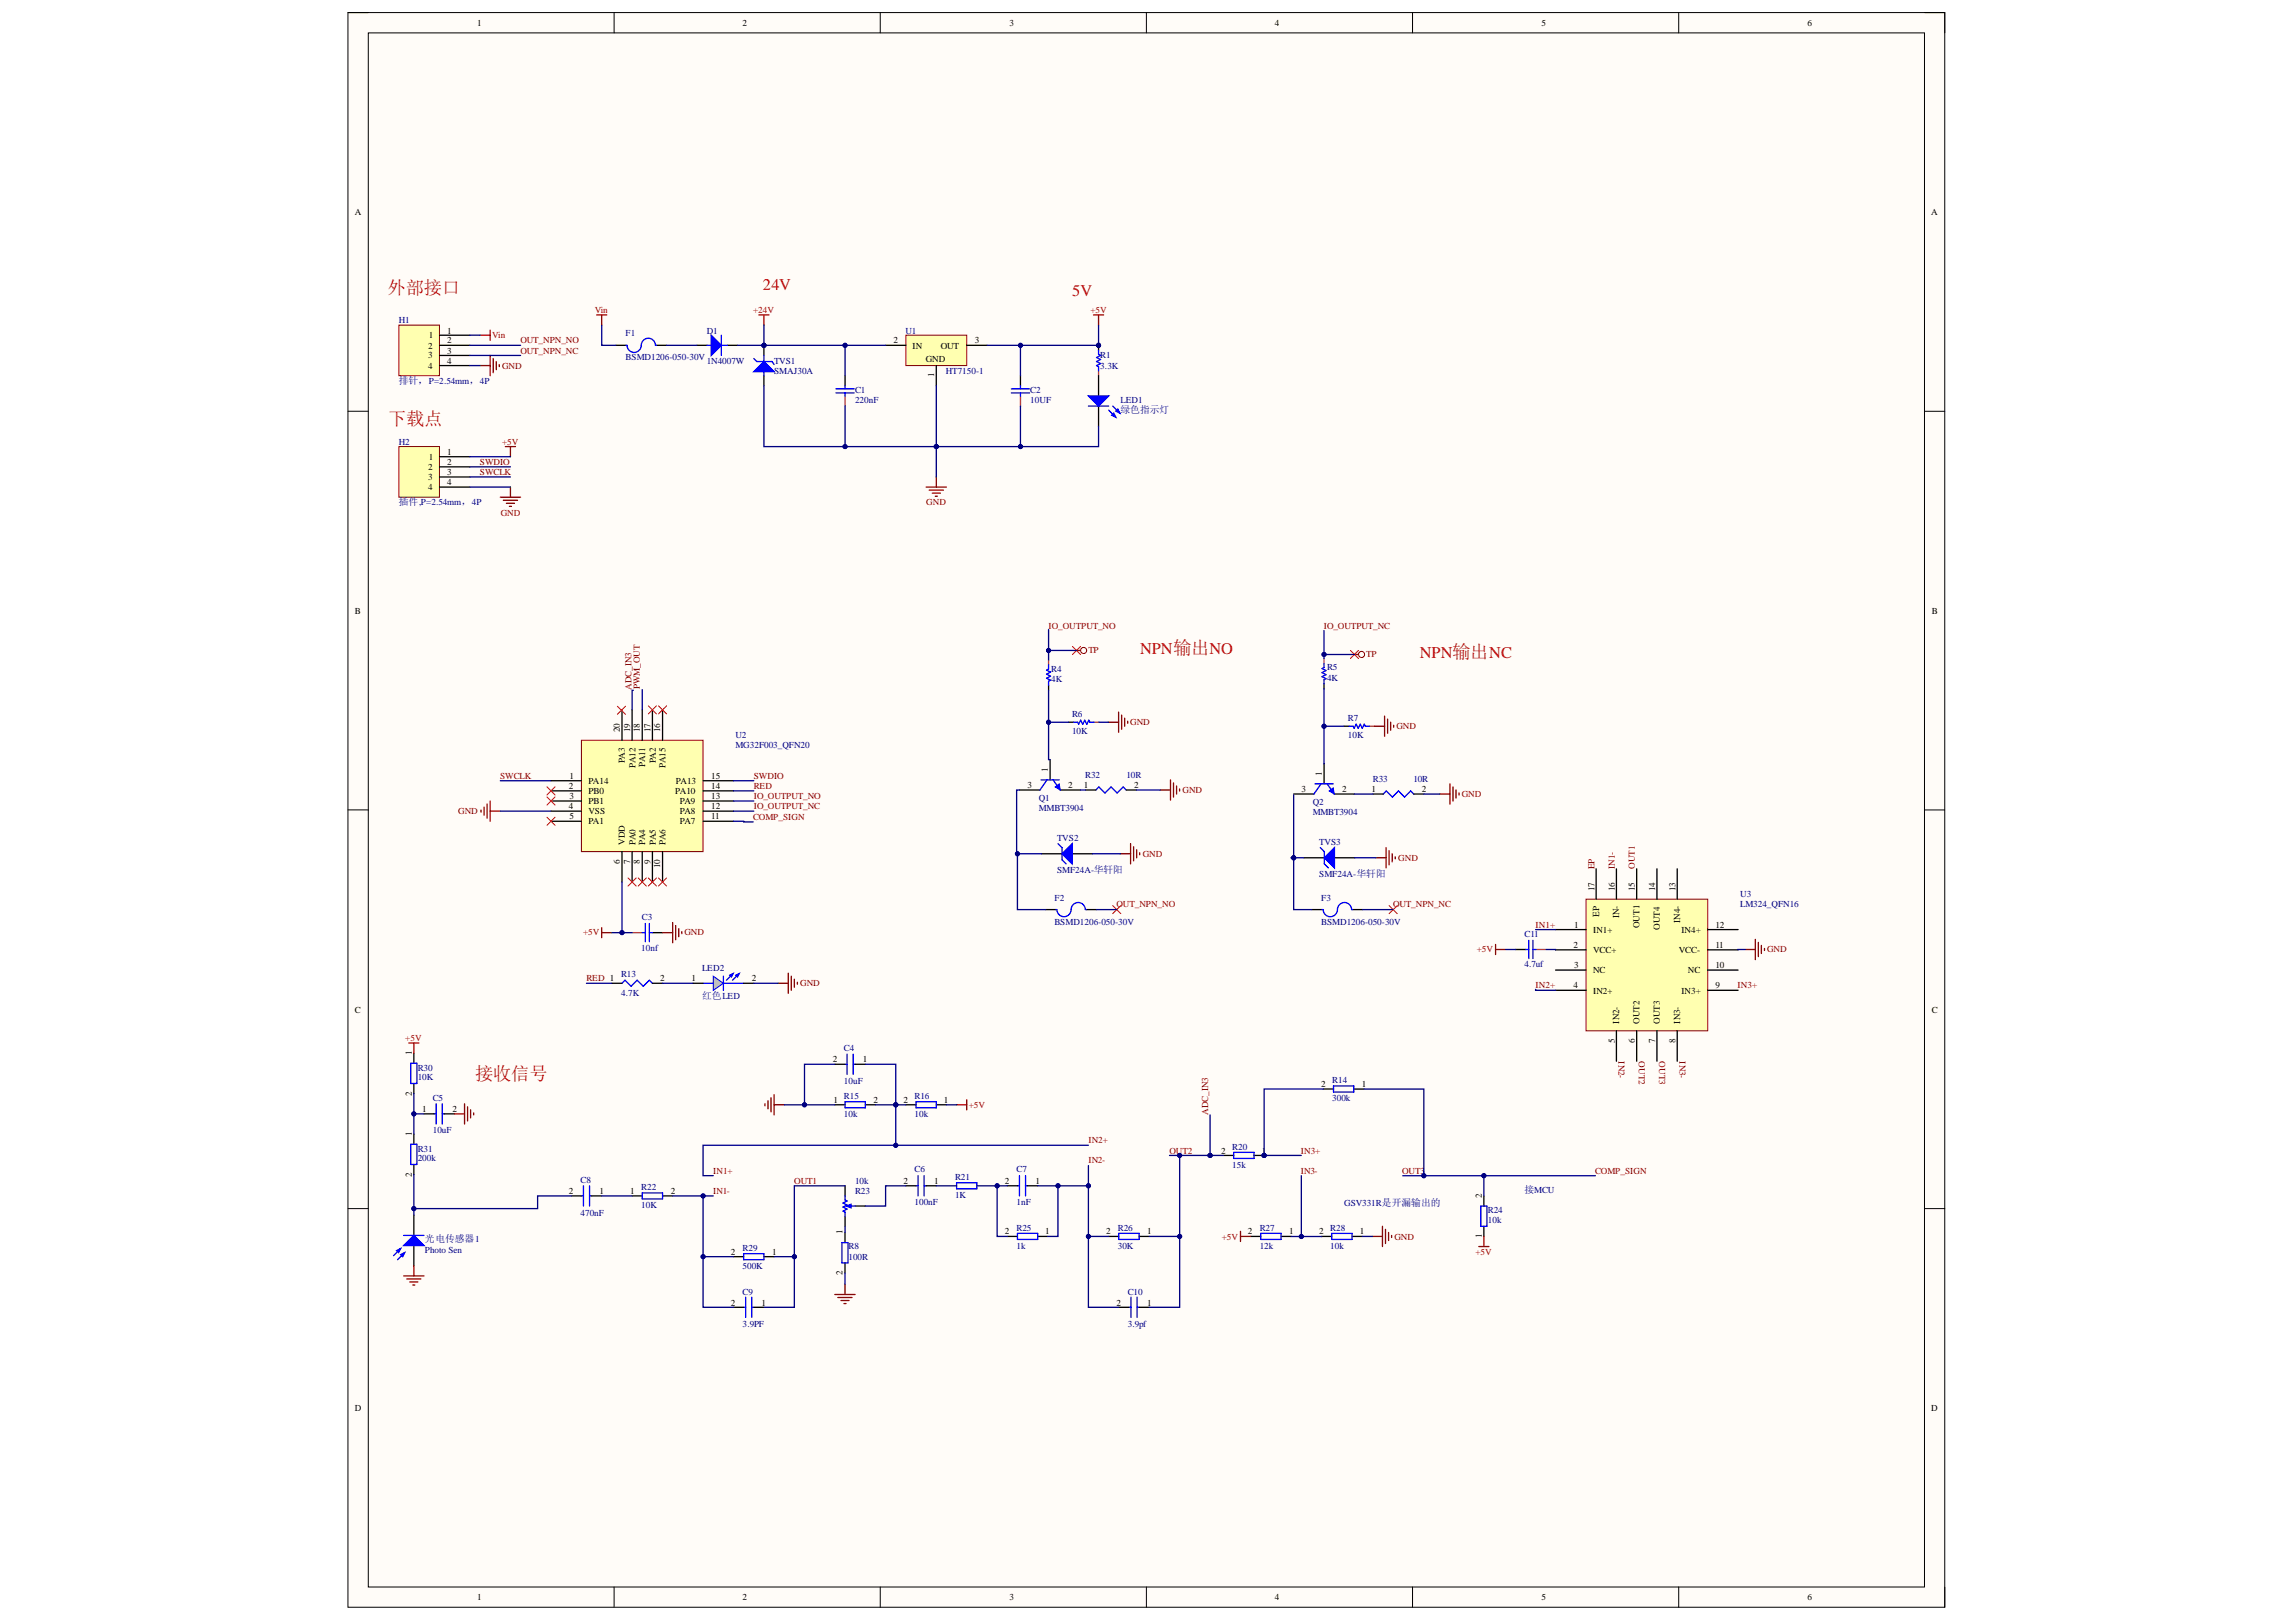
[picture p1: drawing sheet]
<svg xmlns="http://www.w3.org/2000/svg" width="297mm" height="210mm" viewBox="0 0 297 210" stroke-linecap="round" stroke-linejoin="round" font-family="sans-serif">
<defs><g id="words">
<g font-size="2.4" fill="#f00">
<text x="50.2" y="38.1">外部接口</text>
<text x="50.2" y="55">下载点</text>
<text x="61.5" y="139.7">接收信号</text>
</g>
<g font-size="2.1" fill="#f00">
<text x="98.7" y="37.6">24V</text>
<text x="138.7" y="38.3">5V</text>
<text x="147.5" y="84.6">NPN输出NO</text>
<text x="183.7" y="85.2">NPN输出NC</text>
</g>
<g font-size="1.3" fill="#000080">
<text x="51.6" y="49.7">排针，P=2.54mm，4P</text>
<text x="145" y="53.4">绿色指示灯</text>
<text x="51.6" y="65.4">插件,P=2.54mm，4P</text>
<text x="90.8" y="129.3">红色LED</text>
<text x="197.2" y="154.4">接MCU</text>
<text x="55" y="160.8">光电传感器1</text>
</g>
<g font-size="1.2">
<text x="61.7" y="3.4">1</text>
<text x="96.1" y="3.4">2</text>
<text x="130.6" y="3.4">3</text>
<text x="164.9" y="3.4">4</text>
<text x="199.4" y="3.4">5</text>
<text x="233.8" y="3.4">6</text>
<text x="45.9" y="27.8">A</text>
<text x="249.8" y="27.8">A</text>
<text x="55.4" y="45.1">2</text>
<text x="55.4" y="46.4">3</text>
<text x="55.4" y="47.7">4</text>
<text x="55.5" y="43.8">1</text>
<text x="57.8" y="43.2">1</text>
<text x="57.8" y="44.4">2</text>
<text x="57.8" y="45.8">3</text>
<text x="57.8" y="47">4</text>
<text x="115.6" y="44.4">2</text>
<text x="118.1" y="45.1">IN</text>
<text x="119.8" y="46.8">GND</text>
<text x="121.7" y="45.1">OUT</text>
<text x="126.1" y="44.4">3</text>
<text x="120.9" y="48.8" transform="rotate(-90 120.9 48.8)">1</text>
<text x="55.5" y="59.5">1</text>
<text x="57.8" y="58.9">1</text>
<text x="55.4" y="60.8">2</text>
<text x="55.4" y="62.1">3</text>
<text x="55.4" y="63.4">4</text>
<text x="57.8" y="60.1">2</text>
<text x="57.8" y="61.5">3</text>
<text x="57.8" y="62.8">4</text>
<text x="45.9" y="79.4">B</text>
<text x="249.9" y="79.4">B</text>
<text x="80.2" y="94.8" transform="rotate(-90 80.2 94.8)">20</text>
<text x="81.5" y="94.8" transform="rotate(-90 81.5 94.8)">19</text>
<text x="82.8" y="94.8" transform="rotate(-90 82.8 94.8)">18</text>
<text x="84.2" y="94.8" transform="rotate(-90 84.2 94.8)">17</text>
<text x="85.4" y="94.8" transform="rotate(-90 85.4 94.8)">16</text>
<text x="73.7" y="100.8">1</text>
<text x="76.1" y="101.5">PA14</text>
<text x="80.9" y="98.8" transform="rotate(-90 80.9 98.8)">PA3</text>
<text x="82.2" y="99.3" transform="rotate(-90 82.2 99.3)">PA12</text>
<text x="83.5" y="99.3" transform="rotate(-90 83.5 99.3)">PA11</text>
<text x="84.8" y="98.8" transform="rotate(-90 84.8 98.8)">PA2</text>
<text x="86.1" y="99.3" transform="rotate(-90 86.1 99.3)">PA15</text>
<text x="87.4" y="101.5">PA13</text>
<text x="92" y="100.8">15</text>
<text x="133" y="102">3</text>
<text x="135.6" y="99.9" transform="rotate(-90 135.6 99.9)">1</text>
<text x="138.2" y="102">2</text>
<text x="140.2" y="102">1</text>
<text x="146.7" y="102">2</text>
<text x="171" y="100.4" transform="rotate(-90 171 100.4)">1</text>
<text x="73.6" y="102.1">2</text>
<text x="73.6" y="104.8">4</text>
<text x="73.7" y="103.4">3</text>
<text x="73.7" y="106">5</text>
<text x="76.1" y="102.7">PB0</text>
<text x="76.1" y="104.1">PB1</text>
<text x="76.1" y="105.3">VSS</text>
<text x="76.1" y="106.7">PA1</text>
<text x="87.4" y="102.7">PA10</text>
<text x="88" y="106.7">PA7</text>
<text x="88" y="105.3">PA8</text>
<text x="88" y="104.1">PA9</text>
<text x="92" y="106">11</text>
<text x="92" y="104.8">12</text>
<text x="92" y="103.4">13</text>
<text x="92" y="102.1">14</text>
<text x="168.4" y="102.5">3</text>
<text x="173.6" y="102.5">2</text>
<text x="177.4" y="102.5">1</text>
<text x="183.9" y="102.5">2</text>
<text x="80.2" y="111.8" transform="rotate(-90 80.2 111.8)">6</text>
<text x="80.9" y="109.3" transform="rotate(-90 80.9 109.3)">VDD</text>
<text x="81.5" y="111.8" transform="rotate(-90 81.5 111.8)">7</text>
<text x="82.2" y="109.3" transform="rotate(-90 82.2 109.3)">PA0</text>
<text x="82.8" y="111.8" transform="rotate(-90 82.8 111.8)">8</text>
<text x="83.5" y="109.3" transform="rotate(-90 83.5 109.3)">PA4</text>
<text x="84.2" y="111.8" transform="rotate(-90 84.2 111.8)">9</text>
<text x="84.8" y="109.3" transform="rotate(-90 84.8 109.3)">PA5</text>
<text x="85.4" y="112.4" transform="rotate(-90 85.4 112.4)">10</text>
<text x="86.1" y="109.3" transform="rotate(-90 86.1 109.3)">PA6</text>
<text x="206.3" y="115.3" transform="rotate(-90 206.3 115.3)">17</text>
<text x="206.9" y="118.6" transform="rotate(-90 206.9 118.6)">EP</text>
<text x="208.9" y="115.3" transform="rotate(-90 208.9 115.3)">16</text>
<text x="209.5" y="118.9" transform="rotate(-90 209.5 118.9)">IN-</text>
<text x="211.5" y="115.3" transform="rotate(-90 211.5 115.3)">15</text>
<text x="214.1" y="115.3" transform="rotate(-90 214.1 115.3)">14</text>
<text x="216.8" y="115.3" transform="rotate(-90 216.8 115.3)">13</text>
<text x="217.4" y="119.5" transform="rotate(-90 217.4 119.5)">IN4-</text>
<text x="203.6" y="122.7">2</text>
<text x="203.7" y="120">1</text>
<text x="203.7" y="125.3">3</text>
<text x="206.1" y="120.7">IN1+</text>
<text x="206.1" y="123.3">VCC+</text>
<text x="206.1" y="126">NC</text>
<text x="212.1" y="120.1" transform="rotate(-90 212.1 120.1)">OUT1</text>
<text x="214.7" y="120.3" transform="rotate(-90 214.7 120.3)">OUT4</text>
<text x="217.2" y="123.3">VCC-</text>
<text x="217.5" y="120.7">IN4+</text>
<text x="218.4" y="126">NC</text>
<text x="221.9" y="125.3">10</text>
<text x="221.9" y="122.7">11</text>
<text x="221.9" y="120">12</text>
<text x="45.9" y="131">C</text>
<text x="85.4" y="127">2</text>
<text x="89.5" y="127">1</text>
<text x="97.3" y="127">2</text>
<text x="203.6" y="127.9">4</text>
<text x="206.1" y="128.6">IN2+</text>
<text x="217.5" y="128.6">IN3+</text>
<text x="221.9" y="127.9">9</text>
<text x="249.9" y="131">C</text>
<text x="53.3" y="136.5" transform="rotate(-90 53.3 136.5)">1</text>
<text x="107.7" y="137.4">2</text>
<text x="111.6" y="137.4">1</text>
<text x="208.9" y="134.9" transform="rotate(-90 208.9 134.9)">5</text>
<text x="209.5" y="132.5" transform="rotate(-90 209.5 132.5)">IN2-</text>
<text x="211.5" y="135" transform="rotate(-90 211.5 135)">6</text>
<text x="212.1" y="132.5" transform="rotate(-90 212.1 132.5)">OUT2</text>
<text x="214.1" y="135" transform="rotate(-90 214.1 135)">7</text>
<text x="214.7" y="132.5" transform="rotate(-90 214.7 132.5)">OUT3</text>
<text x="216.8" y="135" transform="rotate(-90 216.8 135)">8</text>
<text x="217.4" y="132.5" transform="rotate(-90 217.4 132.5)">IN3-</text>
<text x="53.3" y="141.8" transform="rotate(-90 53.3 141.8)">2</text>
<text x="54.6" y="143.9">1</text>
<text x="58.5" y="143.9">2</text>
<text x="107.8" y="142.7">1</text>
<text x="113" y="142.7">2</text>
<text x="116.9" y="142.7">2</text>
<text x="122.1" y="142.7">1</text>
<text x="170.9" y="140.7">2</text>
<text x="176.2" y="140.7">1</text>
<text x="53.3" y="147" transform="rotate(-90 53.3 147)">1</text>
<text x="158" y="149.3">2</text>
<text x="163.2" y="149.3">1</text>
<text x="53.3" y="152.3" transform="rotate(-90 53.3 152.3)">2</text>
<text x="73.6" y="154.5">2</text>
<text x="77.6" y="154.5">1</text>
<text x="81.5" y="154.5">1</text>
<text x="86.8" y="154.5">2</text>
<text x="116.9" y="153.2">2</text>
<text x="120.9" y="153.2">1</text>
<text x="130" y="153.2">2</text>
<text x="134" y="153.2">1</text>
<text x="191.7" y="155" transform="rotate(-90 191.7 155)">2</text>
<text x="109" y="159.8" transform="rotate(-90 109 159.8)">1</text>
<text x="130" y="159.8">2</text>
<text x="135.2" y="159.8">1</text>
<text x="143.1" y="159.8">2</text>
<text x="148.4" y="159.8">1</text>
<text x="161.5" y="159.8">2</text>
<text x="166.8" y="159.8">1</text>
<text x="170.7" y="159.8">2</text>
<text x="175.9" y="159.8">1</text>
<text x="191.7" y="160.2" transform="rotate(-90 191.7 160.2)">1</text>
<text x="94.6" y="162.4">2</text>
<text x="99.9" y="162.4">1</text>
<text x="109" y="165" transform="rotate(-90 109 165)">2</text>
<text x="94.6" y="169">2</text>
<text x="98.5" y="169">1</text>
<text x="144.5" y="169">2</text>
<text x="148.4" y="169">1</text>
<text x="45.9" y="182.6">D</text>
<text x="249.8" y="182.6">D</text>
<text x="61.7" y="207.1">1</text>
<text x="96.1" y="207.1">2</text>
<text x="130.6" y="207.1">3</text>
<text x="164.9" y="207.1">4</text>
<text x="199.4" y="207.1">5</text>
<text x="233.8" y="207.1">6</text>
</g>
<g font-size="1.2" fill="#000080">
<text x="51.6" y="41.8">H1</text>
<text x="80.9" y="43.5">F1</text>
<text x="80.9" y="46.6">BSMD1206-050-30V</text>
<text x="91.4" y="43.2">D1</text>
<text x="91.4" y="47">1N4007W</text>
<text x="100.1" y="47">TVS1</text>
<text x="117.1" y="43.2">U1</text>
<text x="142.3" y="46.4">R1</text>
<text x="142.3" y="47.7">3.3K</text>
<text x="100.1" y="48.4">SMAJ30A</text>
<text x="110.6" y="50.9">C1</text>
<text x="110.6" y="52.2">220nF</text>
<text x="122.4" y="48.4">HT7150-1</text>
<text x="133.3" y="50.9">C2</text>
<text x="133.3" y="52.2">10UF</text>
<text x="145" y="52.2">LED1</text>
<text x="51.6" y="57.5">H2</text>
<text x="136" y="87">R4</text>
<text x="136" y="88.3">4K</text>
<text x="171.7" y="86.8">R5</text>
<text x="171.7" y="88.1">4K</text>
<text x="95.1" y="95.5">U2</text>
<text x="138.7" y="92.8">R6</text>
<text x="138.7" y="95">10K</text>
<text x="174.4" y="93.3">R7</text>
<text x="174.4" y="95.5">10K</text>
<text x="95.1" y="96.8">MG32F003_QFN20</text>
<text x="140.4" y="100.7">R32</text>
<text x="145.7" y="100.7">10R</text>
<text x="177.6" y="101.2">R33</text>
<text x="182.8" y="101.2">10R</text>
<text x="134.4" y="103.7">Q1</text>
<text x="134.4" y="105">MMBT3904</text>
<text x="169.8" y="104.2">Q2</text>
<text x="169.8" y="105.5">MMBT3904</text>
<text x="136.8" y="108.8">TVS2</text>
<text x="136.8" y="112.9">SMF24A-华轩阳</text>
<text x="170.7" y="109.3">TVS3</text>
<text x="170.7" y="113.5">SMF24A-华轩阳</text>
<text x="83.1" y="119.1">C3</text>
<text x="136.4" y="116.6">F2</text>
<text x="136.4" y="119.7">BSMD1206-050-30V</text>
<text x="170.9" y="116.6">F3</text>
<text x="170.9" y="119.7">BSMD1206-050-30V</text>
<text x="225.1" y="116.1">U3</text>
<text x="225.1" y="117.4">LM324_QFN16</text>
<text x="83" y="123.1">10nf</text>
<text x="90.8" y="125.7">LED2</text>
<text x="197.2" y="121.3">C11</text>
<text x="197.2" y="125.2">4.7uf</text>
<text x="80.3" y="126.5">R13</text>
<text x="80.3" y="128.8">4.7K</text>
<text x="109.2" y="136">C4</text>
<text x="54" y="138.5">R30</text>
<text x="54" y="139.8">10K</text>
<text x="56" y="142.4">C5</text>
<text x="109.2" y="142.2">R15</text>
<text x="109.2" y="140.2">10uF</text>
<text x="118.3" y="142.2">R16</text>
<text x="172.4" y="140.2">R14</text>
<text x="172.4" y="142.5">300k</text>
<text x="54" y="149">R31</text>
<text x="56" y="146.7">10uF</text>
<text x="109.2" y="144.5">10k</text>
<text x="118.3" y="144.5">10k</text>
<text x="159.4" y="148.8">R20</text>
<text x="54" y="150.3">200k</text>
<text x="75.1" y="153.1">C8</text>
<text x="83" y="154">R22</text>
<text x="110.6" y="154.5">R23</text>
<text x="110.6" y="153.2">10k</text>
<text x="118.3" y="151.7">C6</text>
<text x="118.3" y="156">100nF</text>
<text x="123.6" y="152.7">R21</text>
<text x="123.6" y="155">1K</text>
<text x="131.5" y="151.7">C7</text>
<text x="131.5" y="156">1nF</text>
<text x="159.4" y="151.1">15k</text>
<text x="75.1" y="157.3">470nF</text>
<text x="83" y="156.4">10K</text>
<text x="96.1" y="161.9">R29</text>
<text x="109.8" y="161.7">R8</text>
<text x="131.5" y="159.2">R25</text>
<text x="131.5" y="161.6">1k</text>
<text x="144.6" y="159.2">R26</text>
<text x="144.6" y="161.6">30K</text>
<text x="163" y="159.2">R27</text>
<text x="163" y="161.6">12k</text>
<text x="172.1" y="159.2">R28</text>
<text x="172.1" y="161.6">10k</text>
<text x="173.9" y="156.1">GSV331R是开漏输出的</text>
<text x="192.5" y="157">R24</text>
<text x="192.5" y="158.3">10k</text>
<text x="55" y="162.1">Photo Sen</text>
<text x="96.1" y="164.2">500K</text>
<text x="96.1" y="167.5">C9</text>
<text x="109.8" y="163">100R</text>
<text x="145.9" y="167.5">C10</text>
<text x="96.1" y="171.7">3.9PF</text>
<text x="145.9" y="171.7">3.9pf</text>
</g>
<g font-size="1.2" fill="#980000">
<text x="77" y="40.5">Vin</text>
<text x="97.4" y="40.5">+24V</text>
<text x="141.1" y="40.5">+5V</text>
<text x="63.7" y="43.8">Vin</text>
<text x="65" y="57.5">+5V</text>
<text x="75.4" y="121.1">+5V</text>
<text x="191.1" y="123.3">+5V</text>
<text x="52.4" y="134.7">+5V</text>
<text x="125.3" y="143.4">+5V</text>
<text x="158.1" y="160.4">+5V</text>
<text x="190.9" y="162.4">+5V</text>
</g>
<g font-size="1.2" fill="#800000">
<text x="65" y="47.7">GND</text>
<text x="67.3" y="44.4">OUT_NPN_NO</text>
<text x="67.3" y="45.8">OUT_NPN_NC</text>
<text x="62.1" y="60.1">SWDIO</text>
<text x="62.1" y="61.5">SWCLK</text>
<text x="119.8" y="65.4">GND</text>
<text x="64.8" y="66.7">GND</text>
<text x="135.7" y="81.4">IO_OUTPUT_NO</text>
<text x="171.3" y="81.4">IO_OUTPUT_NC</text>
<text x="81.7" y="89.3" transform="rotate(-90 81.7 89.3)">ADC_IN3</text>
<text x="82.8" y="89.2" transform="rotate(-90 82.8 89.2)">PWM_OUT</text>
<text x="140.8" y="84.6">TP</text>
<text x="176.8" y="85.1">TP</text>
<text x="146.2" y="93.9">GND</text>
<text x="180.7" y="94.4">GND</text>
<text x="64.7" y="100.8">SWCLK</text>
<text x="97.5" y="100.8">SWDIO</text>
<text x="59.3" y="105.3">GND</text>
<text x="97.4" y="106.1">COMP_SIGN</text>
<text x="97.5" y="102.1">RED</text>
<text x="97.5" y="103.4">IO_OUTPUT_NO</text>
<text x="97.5" y="104.8">IO_OUTPUT_NC</text>
<text x="153" y="102.6">GND</text>
<text x="189.1" y="103.1">GND</text>
<text x="147.8" y="110.9">GND</text>
<text x="180.9" y="111.4">GND</text>
<text x="206.3" y="112.4" transform="rotate(-90 206.3 112.4)">EP</text>
<text x="208.9" y="112.4" transform="rotate(-90 208.9 112.4)">IN1-</text>
<text x="211.5" y="112.4" transform="rotate(-90 211.5 112.4)">OUT1</text>
<text x="144.5" y="117.4">OUT_NPN_NO</text>
<text x="180.2" y="117.4">OUT_NPN_NC</text>
<text x="88.5" y="121.1">GND</text>
<text x="198.7" y="120">IN1+</text>
<text x="228.6" y="123.3">GND</text>
<text x="75.9" y="127">RED 1</text>
<text x="103.5" y="127.6">GND</text>
<text x="198.7" y="127.8">IN2+</text>
<text x="224.8" y="127.9">IN3+</text>
<text x="209.4" y="137.4" transform="rotate(90 209.4 137.4)">IN2-</text>
<text x="212" y="137.4" transform="rotate(90 212 137.4)">OUT2</text>
<text x="214.6" y="137.4" transform="rotate(90 214.6 137.4)">OUT3</text>
<text x="217.3" y="137.4" transform="rotate(90 217.3 137.4)">IN3-</text>
<text x="140.8" y="147.9">IN2+</text>
<text x="151.3" y="149.3">OUT2</text>
<text x="156.3" y="144.3" transform="rotate(-90 156.3 144.3)">ADC_IN3</text>
<text x="168.3" y="149.3">IN3+</text>
<text x="92.3" y="154.5">IN1-</text>
<text x="92.3" y="151.9">IN1+</text>
<text x="102.8" y="153.2">OUT1</text>
<text x="140.8" y="150.5">IN2-</text>
<text x="168.3" y="151.9">IN3-</text>
<text x="181.4" y="151.9">OUT3</text>
<text x="206.4" y="151.9">COMP_SIGN</text>
<text x="180.4" y="160.4">GND</text>
</g>
</g></defs>
<path d="M45 1.6h206.6v206.4h-206.6z" fill-rule="evenodd" fill="#fffcf8"/>
<path d="M45 1.6h206.6v206.4h-206.6z" fill="none" stroke="#000" stroke-width=".13"/>
<path d="M47.6 4.3h201.4v201.1h-201.4z" fill-rule="evenodd" fill="#fffcf8"/>
<g fill="none" stroke="#000" stroke-width=".13">
<path d="M45 1.6h2.6M47.6 4.3h201.4v201.1h-201.4zM79.4 1.6v2.7M113.9 1.6v2.7M148.3 1.6v2.7M182.7 1.6v2.7M217.2 1.6v2.7M249 1.6h2.6v2.7M45 53.2h2.6M249 53.2h2.6M45 104.8h2.6M249 104.8h2.6"/>
<path d="M45 156.4h2.6M249 156.4h2.6M79.4 205.4v2.6M113.9 205.4v2.6M148.3 205.4v2.6M182.7 205.4v2.6M217.2 205.4v2.6M251.6 205.4v2.6"/>
</g>
<path d="M90.2 44.7h1.3M94.1 44.7h1.3" fill="none" stroke="#000" stroke-width=".17"/>
<path d="M93.3 43.4v2.6" fill="none" stroke="#00f" stroke-width=".17"/>
<path d="M92 43.4l1.3 1.3-1.3 1.3z" fill="#00f"/>
<path d="M91.5 44.7h2.6M92 43.4l1.3 1.3-1.3 1.3z" fill="none" stroke="#00f" stroke-width=".17"/>
<circle cx="98.8" cy="44.7" r=".26" fill="#000080"/>
<circle cx="98.8" cy="44.7" r=".26" fill="none" stroke="#000080" stroke-width=".13"/>
<path d="M98.8 44.7v1.3M98.8 48.6v1.3" fill="none" stroke="#000" stroke-width=".17"/>
<circle cx="98.8" cy="44.7" r=".26" fill="#000080"/>
<circle cx="98.8" cy="44.7" r=".26" fill="none" stroke="#000080" stroke-width=".13"/>
<path d="M97.5 48.1l1.3-1.3 1.3 1.3z" fill="#00f"/>
<path d="M97.5 48.1l1.3-1.3 1.3 1.3zM97.5 46.4l.4 .4h2l.2 .4M98.8 46v2.6M108.1 50.8h2.4M108.1 50.3h2.4M109.3 49.9v.4M109.3 50.8v.4M130.8 50.8h2.4M130.8 50.3h2.4M132 49.9v.4M132 50.8v.4" fill="none" stroke="#00f" stroke-width=".17"/>
<path d="M141.5 40.8h1.3M142.1 40.8v1.3" fill="none" stroke="#980000" stroke-width=".17"/>
<path d="M109.3 48.6v1.3M132 48.6v1.3" fill="none" stroke="#000" stroke-width=".17"/>
<path d="M109.3 51.2v1.4M132 51.2v1.4" fill="none" stroke="#a1006a" stroke-width=".17"/>
<circle cx="142.1" cy="44.7" r=".26" fill="#000080"/>
<circle cx="142.1" cy="44.7" r=".26" fill="none" stroke="#000080" stroke-width=".13"/>
<path d="M142.1 48v.6" fill="none" stroke="#a1006a" stroke-width=".17"/>
<path d="M142.1 44.7v.6" fill="none" stroke="#000" stroke-width=".17"/>
<circle cx="142.1" cy="44.7" r=".26" fill="#000080"/>
<circle cx="142.1" cy="44.7" r=".26" fill="none" stroke="#000080" stroke-width=".13"/>
<path d="M142.1 45.3v.6l.3 .1-.5 .3 .5 .2-.5 .3 .5 .2-.5 .3 .2 .1v.6" fill="none" stroke="#00f" stroke-width=".17"/>
<path d="M142.1 48.6v2.6M142.1 52.6v2.6" fill="none" stroke="#000" stroke-width=".17"/>
<path d="M140.8 51.2h2.6l-1.3 1.4z" fill="#00f"/>
<path d="M140.8 51.2h2.6l-1.3 1.4zM143.4 53.1l1 .9M144 52.6l.9 .9" fill="none" stroke="#00f" stroke-width=".17"/>
<path d="M143.8 53.7l.3-.2 .3 .5z" fill="#00f"/>
<path d="M143.8 53.7l.3-.2 .3 .5z" fill="none" stroke="#00f" stroke-width=".17"/>
<path d="M144.4 53.2l.2-.3 .3 .6z" fill="#00f"/>
<path d="M140.8 52.6h2.6M144.4 53.2l.2-.3 .3 .6z" fill="none" stroke="#00f" stroke-width=".17"/>
<path d="M117.2 43.4h7.9v3.9h-7.9z" fill-rule="evenodd" fill="#ffffb0"/>
<path d="M117.2 43.4h7.9v3.9h-7.9z" fill="none" stroke="#800000" stroke-width=".13"/>
<path d="M79.7 44.7h1.3M84.9 44.7h1.3M114.6 44.7h2.6M121.1 47.3v2.6M125.1 44.7h2.6" fill="none" stroke="#000" stroke-width=".17"/>
<path d="M81 44.7h.1M84.8 44.7a.92 .92 0 0 0-.9-.9 .92 .92 0 0 0-.9 .9 .92 .92 0 0 1-.9 .9 .92 .92 0 0 1-1-.9M84.8 44.7h.1" fill="none" stroke="#00f" stroke-width=".17"/>
<path d="M77.2 40.8h1.3M77.8 40.8v1.3M98.2 40.8h1.3M98.8 40.8v1.3" fill="none" stroke="#980000" stroke-width=".17"/>
<path d="M51.6 42.1h5.3v6.5h-5.3z" fill-rule="evenodd" fill="#ffffb0"/>
<path d="M51.6 42.1h5.3v6.5h-5.3z" fill="none" stroke="#800000" stroke-width=".13"/>
<g fill="none" stroke="#000" stroke-width=".17">
<path d="M56.9 43.4h3.9M56.9 44.7h3.9M56.9 46h3.9M56.9 47.3h3.9M73.9 154.8h1.3M76.5 154.8h1.3M81.8 154.8h1.3M85.7 154.8h1.3M108 143h1.3M109.3 153.5v1.3M109.3 157.4v1.3M110.6 156.1h1.3"/>
<path d="M111.9 143h1.4M117.2 153.5h1.3M117.2 143h1.3M119.8 153.5h1.3M121.1 143h1.3M94.9 162.6h1.3M94.9 169.2h1.3M97.5 169.2h1.3M98.8 162.6h1.3M143.4 160h1.3M144.7 169.2h1.4M147.4 160h1.3"/>
<path d="M147.4 169.2h1.3"/>
</g>
<g fill="none" stroke="#800000" stroke-width=".17">
<path d="M62.1 47.3h1.3M63.4 46v2.6M63.8 46.4v1.8M64.2 46.8v1M64.6 47.2v.2M119.8 63h2.6M120.2 63.4h1.9M120.6 63.8h1.1M121 64.2h.3M121.1 61.7v1.3M99 142.8v.3M99.4 142.4v1.1"/>
<path d="M99.7 142.1v1.8M100.1 141.7v2.6M100.1 143h1.4"/>
</g>
<path d="M62.1 43.4h1.3M63.4 42.7v1.3" fill="none" stroke="#980000" stroke-width=".17"/>
<g fill="none" stroke="#00f" stroke-width=".17">
<path d="M75.2 154.8h.3M75.5 153.5v2.6M76.3 153.5v2.6M76.3 154.8h.2M83.1 154.4h2.6v.8h-2.6zM109.3 142.6h2.6v.8h-2.6zM109.3 154.8v.5l.3 .1-.5 .3 .5 .2-.5 .3 .5 .3-.5 .2 .2 .2v.5M118.5 153.5h.3M118.5 142.6h2.6v.8h-2.6zM118.8 152.1v2.7M119.6 152.1v2.7M119.6 153.5h.2"/>
<path d="M123.8 153.1h2.6v.7h-2.6zM144.7 159.6h2.7v.8h-2.7zM96.2 162.2h2.6v.8h-2.6zM96.2 169.2h.3M96.5 167.9v2.6M97.3 167.9v2.6M97.3 169.2h.2M146.1 169.2h.2M146.3 167.9v2.6M147.1 169.2h.3M147.1 167.9v2.6"/>
</g>
<path d="M109.5 156.1l.6-.3v.5z" fill="#00f"/>
<path d="M109.5 156.1l.6-.3v.5z" fill="none" stroke="#00f" stroke-width=".13"/>
<g fill="none" stroke="#00f" stroke-width=".17">
<path d="M109.3 137.7h.3M109.6 136.4v2.6M110.4 136.4v2.6M110.4 137.7h.2M110.1 156.1h.5M131.6 159.6h2.7v.8h-2.7zM131.6 153.5h.3M131.9 152.1v2.7M132.7 152.1v2.7M132.7 153.5h.2M163.1 159.6h2.6v.8h-2.6zM172.3 159.6h2.6v.8h-2.6z"/>
<path d="M191.6 156.1h.8v2.6h-.8z"/>
</g>
<path d="M108 137.7h1.3M110.6 137.7h1.3M130.3 153.5h1.3M132.9 153.5h1.4M192 154.8v1.3M192 158.7v1.3M130.3 160h1.3M134.3 160h1.3M161.8 160h1.3M165.7 160h1.3M171 160h1.3M174.9 160h1.3" fill="none" stroke="#000" stroke-width=".17"/>
<path d="M178.9 158.7v2.6M179.2 159.1v1.8M179.6 159.5v1M180 159.9v.2M177.5 160h1.4" fill="none" stroke="#800000" stroke-width=".17"/>
<path d="M75.2 95.8h15.8v14.4h-15.8z" fill-rule="evenodd" fill="#ffffb0"/>
<path d="M75.2 95.8h15.8v14.4h-15.8z" fill="none" stroke="#800000" stroke-width=".13"/>
<g fill="none" stroke="#000" stroke-width=".17">
<path d="M80.5 91.9v3.9M81.8 91.9v3.9M83.1 91.9v3.9M84.4 91.9v3.9M85.7 91.9v3.9M71.3 101h3.9M71.3 102.3h3.9M71.3 103.7h3.9M71.3 105h3.9M71.3 106.3h3.9M80.5 110.2v3.9M81.8 110.2v3.9"/>
<path d="M83.1 110.2v3.9M84.4 110.2v3.9M85.7 110.2v3.9M91 101h3.9M91 102.3h3.9M91 103.7h3.9M91 105h3.9M91 106.3h3.9M84.4 120.7h1.3"/>
</g>
<path d="M77.8 120v1.3M77.8 120.7h1.4M123.8 143h1.3M125.1 142.3v1.3M160.5 159.4v1.3M160.5 160h1.3M191.3 161.3h1.3M192 160v1.3" fill="none" stroke="#980000" stroke-width=".17"/>
<path d="M81.8 120.7h1.3" fill="none" stroke="#a1006a" stroke-width=".17"/>
<path d="M83.5 119.5v2.4M84 119.5v2.4M83.1 120.7h.4M84 120.7h.4M91 127.2h1.3M93.6 126.3v1.9M93.6 127.2h2.6" fill="none" stroke="#00f" stroke-width=".17"/>
<path d="M62.2 104.8v.3M62.6 104.4v1.1M63 104.1v1.8M63.4 103.7v2.6M63.4 105h1.3M87 119.4v2.6M87.4 119.8v1.8M85.7 120.7h1.3M87.8 120.2v1M88.2 120.6v.2" fill="none" stroke="#800000" stroke-width=".17"/>
<path d="M92.3 126.3l1.3 .9-1.3 1z" fill-rule="evenodd" fill="#c0c0c0"/>
<path d="M92.3 126.3l1.3 .9-1.3 1z" fill="none" stroke="#00f" stroke-width=".13"/>
<path d="M95.2 126.2l.5-.3-.3 .6z" fill-rule="evenodd" fill="#c0c0c0"/>
<path d="M95.2 126.2l.5-.3-.3 .6z" fill="none" stroke="#00f" stroke-width=".13"/>
<path d="M94.4 126.2l.5-.3-.3 .6z" fill-rule="evenodd" fill="#c0c0c0"/>
<path d="M94.4 126.2l.5-.3-.3 .6z" fill="none" stroke="#00f" stroke-width=".13"/>
<path d="M138.9 93.5h.5l.1 .2 .3-.5 .3 .5 .2-.5 .3 .5 .3-.5 .1 .3h.5M136.6 117.7h.1M140.5 117.7h-.1a.92 .92 0 0 0-.9-.9 .92 .92 0 0 0-.9 .9 .92 .92 0 0 1-.9 .9 .92 .92 0 0 1-1-.9M80.5 127.2l.4-.3 .7 .7 .8-.7 .8 .7 .8-.7 .4 .3M94.8 126.1l-.8 .8M95.6 126.1l-.8 .8" fill="none" stroke="#00f" stroke-width=".17"/>
<path d="M138.2 93.5h.7M134.8 110.5h2.6M135.3 117.7h1.3M138.7 110.5h2.6M140.5 117.7h1.4M79.2 127.2h1.3M84.4 127.2h1.3M89.6 127.2h1.4M96.2 127.2h1.3" fill="none" stroke="#000" stroke-width=".17"/>
<path d="M100.7 127.2h1.3M102 125.9v2.7M102.4 126.3v1.9M102.8 126.7v1.1M103.2 127.1v.3" fill="none" stroke="#800000" stroke-width=".17"/>
<path d="M141.5 93.5h.7" fill="none" stroke="#a1006a" stroke-width=".17"/>
<path d="M137.4 110.5l1.3-1.3v2.6z" fill="#00f"/>
<path d="M135.7 86.1v.5l-.3 .1 .5 .3-.5 .2 .5 .3-.5 .3 .5 .2-.2 .2v.5M174.5 94h.6l.1 .2 .2-.5 .3 .5 .3-.5 .2 .5 .3-.5 .1 .3h.6M136.9 109.2l.5 .5v1.6l.5 .5M137.4 110.5l1.3-1.3v2.6zM171.1 117.7h.1M175 117.7h-.1a.91 .91 0 0 0-1-.9 .91 .91 0 0 0-.9 .9 .92 .92 0 0 1-.9 .9 .92 .92 0 0 1-.9-.9" fill="none" stroke="#00f" stroke-width=".17"/>
<path d="M135.7 85.4v.7M177.2 94h.6" fill="none" stroke="#a1006a" stroke-width=".17"/>
<path d="M135.7 88.7v.6M173.9 94h.6M168.7 111h2.6M169.7 117.7h1.4M172.6 111h2.7M175 117.7h1.3" fill="none" stroke="#000" stroke-width=".17"/>
<g fill="none" stroke="#800000" stroke-width=".17">
<path d="M139.3 84.2h.5M143.4 93.5h1.3M144.7 92.2v2.6M145.1 92.5v1.9M145.5 92.9v1.1M145.9 93.3v.3M144.9 110.5h1.4M146.3 109.2v2.6M146.7 109.6v1.8M147.1 110v1M147.4 110.4v.2M150.1 102.2h1.3"/>
<path d="M151.4 100.9v2.6M151.8 101.3v1.9M152.2 101.7v1.1M152.6 102.1v.3"/>
</g>
<circle cx="140.2" cy="84.2" r=".39" fill="none" stroke="#800000" stroke-width=".13"/>
<path d="M138.7 83.7l1.1 1M139.8 83.7l-1.1 1M144 117.2l1 1M145 117.2l-1 1" fill="none" stroke="#f00" stroke-width=".13"/>
<path d="M171.3 111l1.3-1.3v2.6z" fill="#00f"/>
<path d="M171.3 85.9v.5l-.3 .1 .6 .3-.6 .2 .6 .3-.6 .3 .6 .2-.3 .2v.5M170.8 109.7l.5 .5v1.6l.6 .5M171.3 111l1.3-1.3v2.6z" fill="none" stroke="#00f" stroke-width=".17"/>
<path d="M171.3 85.2v.7" fill="none" stroke="#a1006a" stroke-width=".17"/>
<path d="M171.3 88.5v.6" fill="none" stroke="#000" stroke-width=".17"/>
<circle cx="176.1" cy="84.7" r=".39" fill="none" stroke="#800000" stroke-width=".13"/>
<path d="M175.2 84.7h.6M177.8 94h1.3M179.1 92.7v2.6M179.5 93.1v1.8M179.9 93.5v1M180.3 93.9v.2M178 111h1.3M179.3 109.7v2.6M179.7 110.1v1.8M180.1 110.5v1M180.5 110.9v.2" fill="none" stroke="#800000" stroke-width=".17"/>
<path d="M174.7 84.2l1.1 1M175.8 84.2l-1.1 1M179.7 117.2l1.1 1M180.8 117.2l-1.1 1" fill="none" stroke="#f00" stroke-width=".13"/>
<path d="M51.6 57.8h5.3v6.5h-5.3z" fill-rule="evenodd" fill="#ffffb0"/>
<path d="M51.6 57.8h5.3v6.5h-5.3z" fill="none" stroke="#800000" stroke-width=".13"/>
<path d="M56.9 59.1h3.9M56.9 60.4h3.9M56.9 61.7h3.9M56.9 63h3.9M53.5 157.3v2.6M53.5 161.2v2.6" fill="none" stroke="#000" stroke-width=".17"/>
<path d="M64.7 64.3h2.6M65.1 64.7h1.9M65.5 65.1h1.1M65.9 65.5h.3M66 63v1.3" fill="none" stroke="#800000" stroke-width=".17"/>
<path d="M65.4 57.8h1.3M66 57.8v1.3" fill="none" stroke="#980000" stroke-width=".17"/>
<path d="M52.2 159.9h2.7" fill="none" stroke="#00f" stroke-width=".17"/>
<path d="M52.2 161.2l1.3-1.3 1.4 1.3z" fill="#00f"/>
<path d="M51.8 161.6l-.9 .9M52.2 161.2l1.3-1.3 1.4 1.3zM52.4 162.1l-1 .9" fill="none" stroke="#00f" stroke-width=".17"/>
<path d="M51.3 161.8l.5-.2-.2 .5z" fill="#00f"/>
<path d="M51.3 161.8l.5-.2-.2 .5z" fill="none" stroke="#00f" stroke-width=".17"/>
<path d="M51.8 162.4l.6-.3-.3 .5z" fill="#00f"/>
<path d="M53.1 137.6h.8v2.6h-.8zM53.1 148.1h.8v2.6h-.8zM56.2 144.1h.2M56.4 142.8v2.7M57.2 142.8v2.7M57.2 144.1h.3M172.5 141.3v-.8h2.6v.8h-2.6M51.8 162.4l.6-.3-.3 .5z" fill="none" stroke="#00f" stroke-width=".17"/>
<path d="M58.8 144.1h1.3M60.1 142.8v2.7M60.5 143.2v1.9M60.9 143.6v1.1M61.3 144v.3M52.2 165.1h2.7M52.6 165.5h1.9M53 165.9h1.1M53.4 166.3h.3M53.5 163.8v1.3" fill="none" stroke="#800000" stroke-width=".17"/>
<path d="M53.5 136.3v1.3M53.5 140.2v1.3M53.5 146.8v1.3M53.5 150.7v1.3M54.9 144.1h1.3M57.5 144.1h1.3M171.2 140.9h1.3M175.1 140.9h1.4" fill="none" stroke="#000" stroke-width=".17"/>
<path d="M52.9 135h1.3M53.5 135v1.3" fill="none" stroke="#980000" stroke-width=".17"/>
<circle cx="163.5" cy="149.5" r=".26" fill="#000080"/>
<circle cx="163.5" cy="149.5" r=".26" fill="none" stroke="#000080" stroke-width=".13"/>
<path d="M162.2 149.5h1.3" fill="none" stroke="#000" stroke-width=".17"/>
<circle cx="163.5" cy="149.5" r=".26" fill="#000080"/>
<circle cx="163.5" cy="149.5" r=".26" fill="none" stroke="#000080" stroke-width=".13"/>
<path d="M171.3 98.8v2.6M140.5 102.2h1.3M145.7 102.2h1.3M167.4 102.8h2.6M172.6 102.8h2.6M177.6 102.8h1.4M182.9 102.8h1.3M158.3 149.5h1.3" fill="none" stroke="#000" stroke-width=".17"/>
<path d="M141.8 102.2l.4-.4 .8 .8 .7-.8 .8 .8 .8-.8 .4 .4M170.1 101.4h2.4M170.9 101.4l-.9 1.4M171.7 101.4l.9 1.4M179 102.8l.3-.4 .8 .7 .8-.7 .8 .7 .8-.7 .4 .4M159.6 149.1h2.6v.8h-2.6z" fill="none" stroke="#00f" stroke-width=".17"/>
<path d="M186.3 102.8h1.3M187.6 101.4v2.7M188 101.8v1.9M188.4 102.2v1.1M188.8 102.6v.3" fill="none" stroke="#800000" stroke-width=".17"/>
<path d="M172 102.4l.5-.4 .1 .8z" fill="#00f"/>
<path d="M172 102.4l.5-.4 .1 .8z" fill="none" stroke="#00f" stroke-width=".13"/>
<path d="M135.9 98.3v2.6M131.9 102.2h2.6M137.2 102.2h2.6" fill="none" stroke="#000" stroke-width=".17"/>
<path d="M134.7 100.9h2.3M135.5 100.9l-1 1.3M136.2 100.9l1 1.3" fill="none" stroke="#00f" stroke-width=".17"/>
<path d="M136.5 101.8l.5-.4 .2 .8z" fill="#00f"/>
<path d="M136.5 101.8l.5-.4 .2 .8z" fill="none" stroke="#00f" stroke-width=".13"/>
<path d="M108 167.5h2.6M108.4 167.9h1.8M108.8 168.3h1M109.2 168.7h.2M109.3 166.2v1.3" fill="none" stroke="#800000" stroke-width=".17"/>
<path d="M109.3 159.5v1.3M109.3 163.4v1.3" fill="none" stroke="#000" stroke-width=".17"/>
<path d="M108.9 160.8h.8v2.6h-.8z" fill="none" stroke="#00f" stroke-width=".17"/>
<g fill="none" stroke="#f00" stroke-width=".13">
<path d="M79.9 91.4l1 1M80.9 91.4l-1 1M83.9 91.3l1 1.1M84.9 91.3l-1 1.1M85.2 91.3l1 1.1M86.2 91.3l-1 1.1M70.8 101.8l1 1.1M70.8 103.1l1 1.1M70.8 105.8l1 1M71.8 101.8l-1 1.1M71.8 103.1l-1 1.1M71.8 105.8l-1 1"/>
<path d="M81.3 113.6l1 1.1M82.3 113.6l-1 1.1M82.6 113.6l1 1.1M83.6 113.6l-1 1.1M83.9 113.6l1 1.1M84.9 113.6l-1 1.1M85.2 113.6l1 1.1M86.2 113.6l-1 1.1"/>
</g>
<path d="M205.2 116.4h15.7v17h-15.7z" fill-rule="evenodd" fill="#ffffb0"/>
<path d="M205.2 116.4h15.7v17h-15.7z" fill="none" stroke="#800000" stroke-width=".13"/>
<g fill="none" stroke="#000" stroke-width=".17">
<path d="M206.5 112.4v4M209.1 112.4v4M211.7 112.4v4M214.4 112.4v4M217 112.4v4M196.1 122.9h1.3M201.2 120.3h4M201.2 122.9h4M201.2 125.5h4M201.2 128.2h4M209.1 133.4v3.9M211.7 133.4v3.9"/>
<path d="M214.4 133.4v3.9M217 133.4v3.9M220.9 120.3h4M220.9 122.9h4M220.9 125.5h4M220.9 128.2h4"/>
</g>
<path d="M198.7 122.9h1.3" fill="none" stroke="#a1006a" stroke-width=".17"/>
<path d="M197.4 122.9h.4M197.8 121.7v2.3M198.3 122.9h.4M198.3 121.7v2.3" fill="none" stroke="#00f" stroke-width=".17"/>
<path d="M193.5 122.2v1.3M193.5 122.9h1.3" fill="none" stroke="#980000" stroke-width=".17"/>
<path d="M225.8 122.9h1.3M227.1 121.6v2.6M227.5 122v1.8M227.9 122.3v1.1M228.3 122.7v.3" fill="none" stroke="#800000" stroke-width=".17"/>
<path d="M86.2 44.7h4M127.7 44.7h4.3v3.9" fill="none" stroke="#000080" stroke-width=".17"/>
<circle cx="132" cy="44.7" r=".26" fill="#000080"/>
<circle cx="132" cy="44.7" r=".26" fill="none" stroke="#000080" stroke-width=".13"/>
<path d="M98.8 42.1v2.6" fill="none" stroke="#000080" stroke-width=".17"/>
<circle cx="98.8" cy="44.7" r=".26" fill="#000080"/>
<circle cx="98.8" cy="44.7" r=".26" fill="none" stroke="#000080" stroke-width=".13"/>
<path d="M77.8 42.1v2.6h1.9M121.1 57.8v3.9" fill="none" stroke="#000080" stroke-width=".17"/>
<circle cx="121.1" cy="57.8" r=".26" fill="#000080"/>
<circle cx="121.1" cy="57.8" r=".26" fill="none" stroke="#000080" stroke-width=".13"/>
<path d="M121.1 49.9v7.9" fill="none" stroke="#000080" stroke-width=".17"/>
<circle cx="121.1" cy="57.8" r=".26" fill="#000080"/>
<circle cx="121.1" cy="57.8" r=".26" fill="none" stroke="#000080" stroke-width=".13"/>
<path d="M132 52.6v5.2h10.1v-2.6" fill="none" stroke="#000080" stroke-width=".17"/>
<circle cx="132" cy="57.8" r=".26" fill="#000080"/>
<circle cx="132" cy="57.8" r=".26" fill="none" stroke="#000080" stroke-width=".13"/>
<path d="M121.1 57.8h10.9" fill="none" stroke="#000080" stroke-width=".17"/>
<circle cx="121.1" cy="57.8" r=".26" fill="#000080"/>
<circle cx="121.1" cy="57.8" r=".26" fill="none" stroke="#000080" stroke-width=".13"/>
<circle cx="132" cy="57.8" r=".26" fill="#000080"/>
<circle cx="132" cy="57.8" r=".26" fill="none" stroke="#000080" stroke-width=".13"/>
<path d="M142.1 42.1v2.6h-10.1" fill="none" stroke="#000080" stroke-width=".17"/>
<circle cx="142.1" cy="44.7" r=".26" fill="#000080"/>
<circle cx="142.1" cy="44.7" r=".26" fill="none" stroke="#000080" stroke-width=".13"/>
<circle cx="132" cy="44.7" r=".26" fill="#000080"/>
<circle cx="132" cy="44.7" r=".26" fill="none" stroke="#000080" stroke-width=".13"/>
<path d="M109.3 52.6v5.2" fill="none" stroke="#000080" stroke-width=".17"/>
<circle cx="109.3" cy="57.8" r=".26" fill="#000080"/>
<circle cx="109.3" cy="57.8" r=".26" fill="none" stroke="#000080" stroke-width=".13"/>
<path d="M109.3 44.7v3.9" fill="none" stroke="#000080" stroke-width=".17"/>
<circle cx="109.3" cy="44.7" r=".26" fill="#000080"/>
<circle cx="109.3" cy="44.7" r=".26" fill="none" stroke="#000080" stroke-width=".13"/>
<path d="M60.8 46h6.5M60.8 44.7h6.5M60.8 43.4h1.3M60.8 47.3h1.3M100.1 162.6h2.7" fill="none" stroke="#000080" stroke-width=".17"/>
<circle cx="102.8" cy="162.6" r=".26" fill="#000080"/>
<circle cx="102.8" cy="162.6" r=".26" fill="none" stroke="#000080" stroke-width=".13"/>
<path d="M77.8 154.8h4M91 162.6h3.9" fill="none" stroke="#000080" stroke-width=".17"/>
<circle cx="91" cy="162.6" r=".26" fill="#000080"/>
<circle cx="91" cy="162.6" r=".26" fill="none" stroke="#000080" stroke-width=".13"/>
<path d="M113.3 143h2.6" fill="none" stroke="#000080" stroke-width=".17"/>
<circle cx="115.9" cy="143" r=".26" fill="#000080"/>
<circle cx="115.9" cy="143" r=".26" fill="none" stroke="#000080" stroke-width=".13"/>
<path d="M111.9 137.7h4v5.3" fill="none" stroke="#000080" stroke-width=".17"/>
<circle cx="115.9" cy="143" r=".26" fill="#000080"/>
<circle cx="115.9" cy="143" r=".26" fill="none" stroke="#000080" stroke-width=".13"/>
<path d="M121.1 153.5h2.7M140.8 160h2.6" fill="none" stroke="#000080" stroke-width=".17"/>
<circle cx="140.8" cy="160" r=".26" fill="#000080"/>
<circle cx="140.8" cy="160" r=".26" fill="none" stroke="#000080" stroke-width=".13"/>
<path d="M148.7 160h3.9v9.2h-3.9" fill="none" stroke="#000080" stroke-width=".17"/>
<circle cx="152.6" cy="160" r=".26" fill="#000080"/>
<circle cx="152.6" cy="160" r=".26" fill="none" stroke="#000080" stroke-width=".13"/>
<path d="M151.3 149.5h1.3v10.5" fill="none" stroke="#000080" stroke-width=".17"/>
<circle cx="152.6" cy="149.5" r=".26" fill="#000080"/>
<circle cx="152.6" cy="149.5" r=".26" fill="none" stroke="#000080" stroke-width=".13"/>
<circle cx="152.6" cy="160" r=".26" fill="#000080"/>
<circle cx="152.6" cy="160" r=".26" fill="none" stroke="#000080" stroke-width=".13"/>
<path d="M192 152.1v2.7M176.2 160h1.3" fill="none" stroke="#000080" stroke-width=".17"/>
<circle cx="192" cy="152.1" r=".26" fill="#000080"/>
<circle cx="192" cy="152.1" r=".26" fill="none" stroke="#000080" stroke-width=".13"/>
<path d="M101.5 143h2.6" fill="none" stroke="#000080" stroke-width=".17"/>
<circle cx="104.1" cy="143" r=".26" fill="#000080"/>
<circle cx="104.1" cy="143" r=".26" fill="none" stroke="#000080" stroke-width=".13"/>
<path d="M108 137.7h-3.9v5.3h3.9" fill="none" stroke="#000080" stroke-width=".17"/>
<circle cx="104.1" cy="143" r=".26" fill="#000080"/>
<circle cx="104.1" cy="143" r=".26" fill="none" stroke="#000080" stroke-width=".13"/>
<path d="M115.9 143h1.3M122.4 143h1.4" fill="none" stroke="#000080" stroke-width=".17"/>
<circle cx="115.9" cy="143" r=".26" fill="#000080"/>
<circle cx="115.9" cy="143" r=".26" fill="none" stroke="#000080" stroke-width=".13"/>
<path d="M117.2 153.5h-2.6v2.6h-2.7M140.8 153.5h-3.9v6.5h-1.3" fill="none" stroke="#000080" stroke-width=".17"/>
<circle cx="136.9" cy="153.5" r=".26" fill="#000080"/>
<circle cx="136.9" cy="153.5" r=".26" fill="none" stroke="#000080" stroke-width=".13"/>
<circle cx="140.8" cy="153.5" r=".26" fill="#000080"/>
<circle cx="140.8" cy="153.5" r=".26" fill="none" stroke="#000080" stroke-width=".13"/>
<path d="M126.4 153.5h2.6v6.5h1.3" fill="none" stroke="#000080" stroke-width=".17"/>
<circle cx="129" cy="153.5" r=".26" fill="#000080"/>
<circle cx="129" cy="153.5" r=".26" fill="none" stroke="#000080" stroke-width=".13"/>
<path d="M129 153.5h1.3" fill="none" stroke="#000080" stroke-width=".17"/>
<circle cx="129" cy="153.5" r=".26" fill="#000080"/>
<circle cx="129" cy="153.5" r=".26" fill="none" stroke="#000080" stroke-width=".13"/>
<path d="M134.3 153.5h2.6" fill="none" stroke="#000080" stroke-width=".17"/>
<circle cx="136.9" cy="153.5" r=".26" fill="#000080"/>
<circle cx="136.9" cy="153.5" r=".26" fill="none" stroke="#000080" stroke-width=".13"/>
<path d="M115.9 143v5.2" fill="none" stroke="#000080" stroke-width=".17"/>
<circle cx="115.9" cy="143" r=".26" fill="#000080"/>
<circle cx="115.9" cy="143" r=".26" fill="none" stroke="#000080" stroke-width=".13"/>
<circle cx="115.9" cy="148.2" r=".26" fill="#000080"/>
<circle cx="115.9" cy="148.2" r=".26" fill="none" stroke="#000080" stroke-width=".13"/>
<path d="M80.5 114.1v6.6" fill="none" stroke="#000080" stroke-width=".17"/>
<circle cx="80.5" cy="120.7" r=".26" fill="#000080"/>
<circle cx="80.5" cy="120.7" r=".26" fill="none" stroke="#000080" stroke-width=".13"/>
<path d="M64.7 105h6.6M156.6 144.3v5.2" fill="none" stroke="#000080" stroke-width=".17"/>
<circle cx="156.5" cy="149.5" r=".26" fill="#000080"/>
<circle cx="156.5" cy="149.5" r=".26" fill="none" stroke="#000080" stroke-width=".13"/>
<g fill="none" stroke="#000080" stroke-width=".17">
<path d="M60.8 59.1h5.2M60.8 60.4h5.2M60.8 61.7h5.2M60.8 63h5.2M83.1 89.2v2.7M142.2 93.5h1.2M64.7 101h6.6M94.9 101h2.6M94.9 102.3h2.6M94.9 103.7h2.6M94.9 105h2.6M141.3 110.5h3.6"/>
<path d="M141.9 117.7h2.6M175.3 111h2.7M176.3 117.7h3.9M75.9 127.2h3.3M85.7 127.2h3.9M97.5 127.2h3.2M163.5 149.5h4.9"/>
</g>
<circle cx="163.5" cy="149.5" r=".26" fill="#000080"/>
<circle cx="163.5" cy="149.5" r=".26" fill="none" stroke="#000080" stroke-width=".13"/>
<path d="M171.2 140.9h-7.7v8.6" fill="none" stroke="#000080" stroke-width=".17"/>
<circle cx="163.5" cy="149.5" r=".26" fill="#000080"/>
<circle cx="163.5" cy="149.5" r=".26" fill="none" stroke="#000080" stroke-width=".13"/>
<path d="M152.6 149.5h4" fill="none" stroke="#000080" stroke-width=".17"/>
<circle cx="152.6" cy="149.5" r=".26" fill="#000080"/>
<circle cx="152.6" cy="149.5" r=".26" fill="none" stroke="#000080" stroke-width=".13"/>
<circle cx="156.5" cy="149.5" r=".26" fill="#000080"/>
<circle cx="156.5" cy="149.5" r=".26" fill="none" stroke="#000080" stroke-width=".13"/>
<path d="M156.6 149.5h1.7" fill="none" stroke="#000080" stroke-width=".17"/>
<circle cx="156.5" cy="149.5" r=".26" fill="#000080"/>
<circle cx="156.5" cy="149.5" r=".26" fill="none" stroke="#000080" stroke-width=".13"/>
<path d="M176.5 140.9h7.7v11.2" fill="none" stroke="#000080" stroke-width=".17"/>
<circle cx="184.2" cy="152.1" r=".26" fill="#000080"/>
<circle cx="184.2" cy="152.1" r=".26" fill="none" stroke="#000080" stroke-width=".13"/>
<path d="M131.6 110.5h3.2" fill="none" stroke="#000080" stroke-width=".17"/>
<circle cx="131.6" cy="110.5" r=".26" fill="#000080"/>
<circle cx="131.6" cy="110.5" r=".26" fill="none" stroke="#000080" stroke-width=".13"/>
<path d="M135.7 84.2h3.6" fill="none" stroke="#000080" stroke-width=".17"/>
<circle cx="135.7" cy="84.2" r=".26" fill="#000080"/>
<circle cx="135.7" cy="84.2" r=".26" fill="none" stroke="#000080" stroke-width=".13"/>
<path d="M167.4 111h1.3" fill="none" stroke="#000080" stroke-width=".17"/>
<circle cx="167.4" cy="111" r=".26" fill="#000080"/>
<circle cx="167.4" cy="111" r=".26" fill="none" stroke="#000080" stroke-width=".13"/>
<path d="M167.4 102.9v8.1" fill="none" stroke="#000080" stroke-width=".17"/>
<circle cx="167.4" cy="111" r=".26" fill="#000080"/>
<circle cx="167.4" cy="111" r=".26" fill="none" stroke="#000080" stroke-width=".13"/>
<path d="M171.3 84.7h3.9M175.2 102.8h2.4" fill="none" stroke="#000080" stroke-width=".17"/>
<circle cx="171.3" cy="84.7" r=".26" fill="#000080"/>
<circle cx="171.3" cy="84.7" r=".26" fill="none" stroke="#000080" stroke-width=".13"/>
<path d="M171.3 94h2.6" fill="none" stroke="#000080" stroke-width=".17"/>
<circle cx="171.3" cy="94" r=".26" fill="#000080"/>
<circle cx="171.3" cy="94" r=".26" fill="none" stroke="#000080" stroke-width=".13"/>
<path d="M135.7 89.3v4.2h2.5M139.8 102.2h.7" fill="none" stroke="#000080" stroke-width=".17"/>
<circle cx="135.7" cy="93.5" r=".26" fill="#000080"/>
<circle cx="135.7" cy="93.5" r=".26" fill="none" stroke="#000080" stroke-width=".13"/>
<path d="M135.7 93.5v4.8h.2" fill="none" stroke="#000080" stroke-width=".17"/>
<circle cx="135.7" cy="93.5" r=".26" fill="#000080"/>
<circle cx="135.7" cy="93.5" r=".26" fill="none" stroke="#000080" stroke-width=".13"/>
<path d="M131.9 102.2h-.4l.1 15.5h3.7" fill="none" stroke="#000080" stroke-width=".17"/>
<circle cx="131.6" cy="110.5" r=".26" fill="#000080"/>
<circle cx="131.6" cy="110.5" r=".26" fill="none" stroke="#000080" stroke-width=".13"/>
<path d="M167 111h.4v6.7h2.3" fill="none" stroke="#000080" stroke-width=".17"/>
<circle cx="167.4" cy="111" r=".26" fill="#000080"/>
<circle cx="167.4" cy="111" r=".26" fill="none" stroke="#000080" stroke-width=".13"/>
<path d="M147 102.2h3.1M184.2 102.8h2.1M168.4 152.1v7.9" fill="none" stroke="#000080" stroke-width=".17"/>
<circle cx="168.4" cy="160" r=".26" fill="#000080"/>
<circle cx="168.4" cy="160" r=".26" fill="none" stroke="#000080" stroke-width=".13"/>
<path d="M53.5 144.1v2.7M109.3 158.7v.8M109.3 164.7v1.5" fill="none" stroke="#000080" stroke-width=".17"/>
<circle cx="53.5" cy="144.1" r=".26" fill="#000080"/>
<circle cx="53.5" cy="144.1" r=".26" fill="none" stroke="#000080" stroke-width=".13"/>
<path d="M81.9 89.3h-.1v2.6M53.5 141.5v2.6h1.4" fill="none" stroke="#000080" stroke-width=".17"/>
<circle cx="53.5" cy="144.1" r=".26" fill="#000080"/>
<circle cx="53.5" cy="144.1" r=".26" fill="none" stroke="#000080" stroke-width=".13"/>
<path d="M94.9 106.3l2.5 .1M198.7 128v.2h2.5M198.7 120.3h2.5M53.5 152v4.4h16.1v-1.6h4.3" fill="none" stroke="#000080" stroke-width=".17"/>
<circle cx="53.5" cy="156.4" r=".26" fill="#000080"/>
<circle cx="53.5" cy="156.4" r=".26" fill="none" stroke="#000080" stroke-width=".13"/>
<path d="M53.5 156.4v.9" fill="none" stroke="#000080" stroke-width=".17"/>
<circle cx="53.5" cy="156.4" r=".26" fill="#000080"/>
<circle cx="53.5" cy="156.4" r=".26" fill="none" stroke="#000080" stroke-width=".13"/>
<path d="M79.2 120.7h2.6" fill="none" stroke="#000080" stroke-width=".17"/>
<circle cx="80.5" cy="120.7" r=".26" fill="#000080"/>
<circle cx="80.5" cy="120.7" r=".26" fill="none" stroke="#000080" stroke-width=".13"/>
<path d="M87 154.8h5.3" fill="none" stroke="#000080" stroke-width=".17"/>
<circle cx="91" cy="154.8" r=".26" fill="#000080"/>
<circle cx="91" cy="154.8" r=".26" fill="none" stroke="#000080" stroke-width=".13"/>
<path d="M91 154.8v14.4h3.9" fill="none" stroke="#000080" stroke-width=".17"/>
<circle cx="91" cy="162.6" r=".26" fill="#000080"/>
<circle cx="91" cy="162.6" r=".26" fill="none" stroke="#000080" stroke-width=".13"/>
<circle cx="91" cy="154.8" r=".26" fill="#000080"/>
<circle cx="91" cy="154.8" r=".26" fill="none" stroke="#000080" stroke-width=".13"/>
<path d="M140.8 148.2h-49.8v3.9h1.3" fill="none" stroke="#000080" stroke-width=".17"/>
<circle cx="115.9" cy="148.2" r=".26" fill="#000080"/>
<circle cx="115.9" cy="148.2" r=".26" fill="none" stroke="#000080" stroke-width=".13"/>
<path d="M95.4 44.7h19.2" fill="none" stroke="#000080" stroke-width=".17"/>
<circle cx="98.8" cy="44.7" r=".26" fill="#000080"/>
<circle cx="98.8" cy="44.7" r=".26" fill="none" stroke="#000080" stroke-width=".13"/>
<circle cx="109.3" cy="44.7" r=".26" fill="#000080"/>
<circle cx="109.3" cy="44.7" r=".26" fill="none" stroke="#000080" stroke-width=".13"/>
<path d="M109.3 153.5h-6.5v15.7h-4" fill="none" stroke="#000080" stroke-width=".17"/>
<circle cx="102.8" cy="162.6" r=".26" fill="#000080"/>
<circle cx="102.8" cy="162.6" r=".26" fill="none" stroke="#000080" stroke-width=".13"/>
<path d="M98.8 49.9v7.9h22.3" fill="none" stroke="#000080" stroke-width=".17"/>
<circle cx="121.1" cy="57.8" r=".26" fill="#000080"/>
<circle cx="121.1" cy="57.8" r=".26" fill="none" stroke="#000080" stroke-width=".13"/>
<circle cx="109.3" cy="57.8" r=".26" fill="#000080"/>
<circle cx="109.3" cy="57.8" r=".26" fill="none" stroke="#000080" stroke-width=".13"/>
<path d="M140.8 150.8v18.4h3.9" fill="none" stroke="#000080" stroke-width=".17"/>
<circle cx="140.8" cy="160" r=".26" fill="#000080"/>
<circle cx="140.8" cy="160" r=".26" fill="none" stroke="#000080" stroke-width=".13"/>
<circle cx="140.8" cy="153.5" r=".26" fill="#000080"/>
<circle cx="140.8" cy="153.5" r=".26" fill="none" stroke="#000080" stroke-width=".13"/>
<path d="M181.5 152.1h24.9" fill="none" stroke="#000080" stroke-width=".17"/>
<circle cx="184.2" cy="152.1" r=".26" fill="#000080"/>
<circle cx="184.2" cy="152.1" r=".26" fill="none" stroke="#000080" stroke-width=".13"/>
<circle cx="192" cy="152.1" r=".26" fill="#000080"/>
<circle cx="192" cy="152.1" r=".26" fill="none" stroke="#000080" stroke-width=".13"/>
<path d="M135.7 81.5v3.9" fill="none" stroke="#000080" stroke-width=".17"/>
<circle cx="135.7" cy="84.2" r=".26" fill="#000080"/>
<circle cx="135.7" cy="84.2" r=".26" fill="none" stroke="#000080" stroke-width=".13"/>
<path d="M167 160h4" fill="none" stroke="#000080" stroke-width=".17"/>
<circle cx="168.4" cy="160" r=".26" fill="#000080"/>
<circle cx="168.4" cy="160" r=".26" fill="none" stroke="#000080" stroke-width=".13"/>
<path d="M171.3 89.1v9.7" fill="none" stroke="#000080" stroke-width=".17"/>
<circle cx="171.3" cy="94" r=".26" fill="#000080"/>
<circle cx="171.3" cy="94" r=".26" fill="none" stroke="#000080" stroke-width=".13"/>
<path d="M171.3 81.6v3.6" fill="none" stroke="#000080" stroke-width=".17"/>
<circle cx="171.3" cy="84.7" r=".26" fill="#000080"/>
<circle cx="171.3" cy="84.7" r=".26" fill="none" stroke="#000080" stroke-width=".13"/>
<path d="M194.8 122.9h1.3M200 122.9h1.2M225.8 122.9h-.9" fill="none" stroke="#000080" stroke-width=".17"/>
<use href="#words"/>
</svg>
